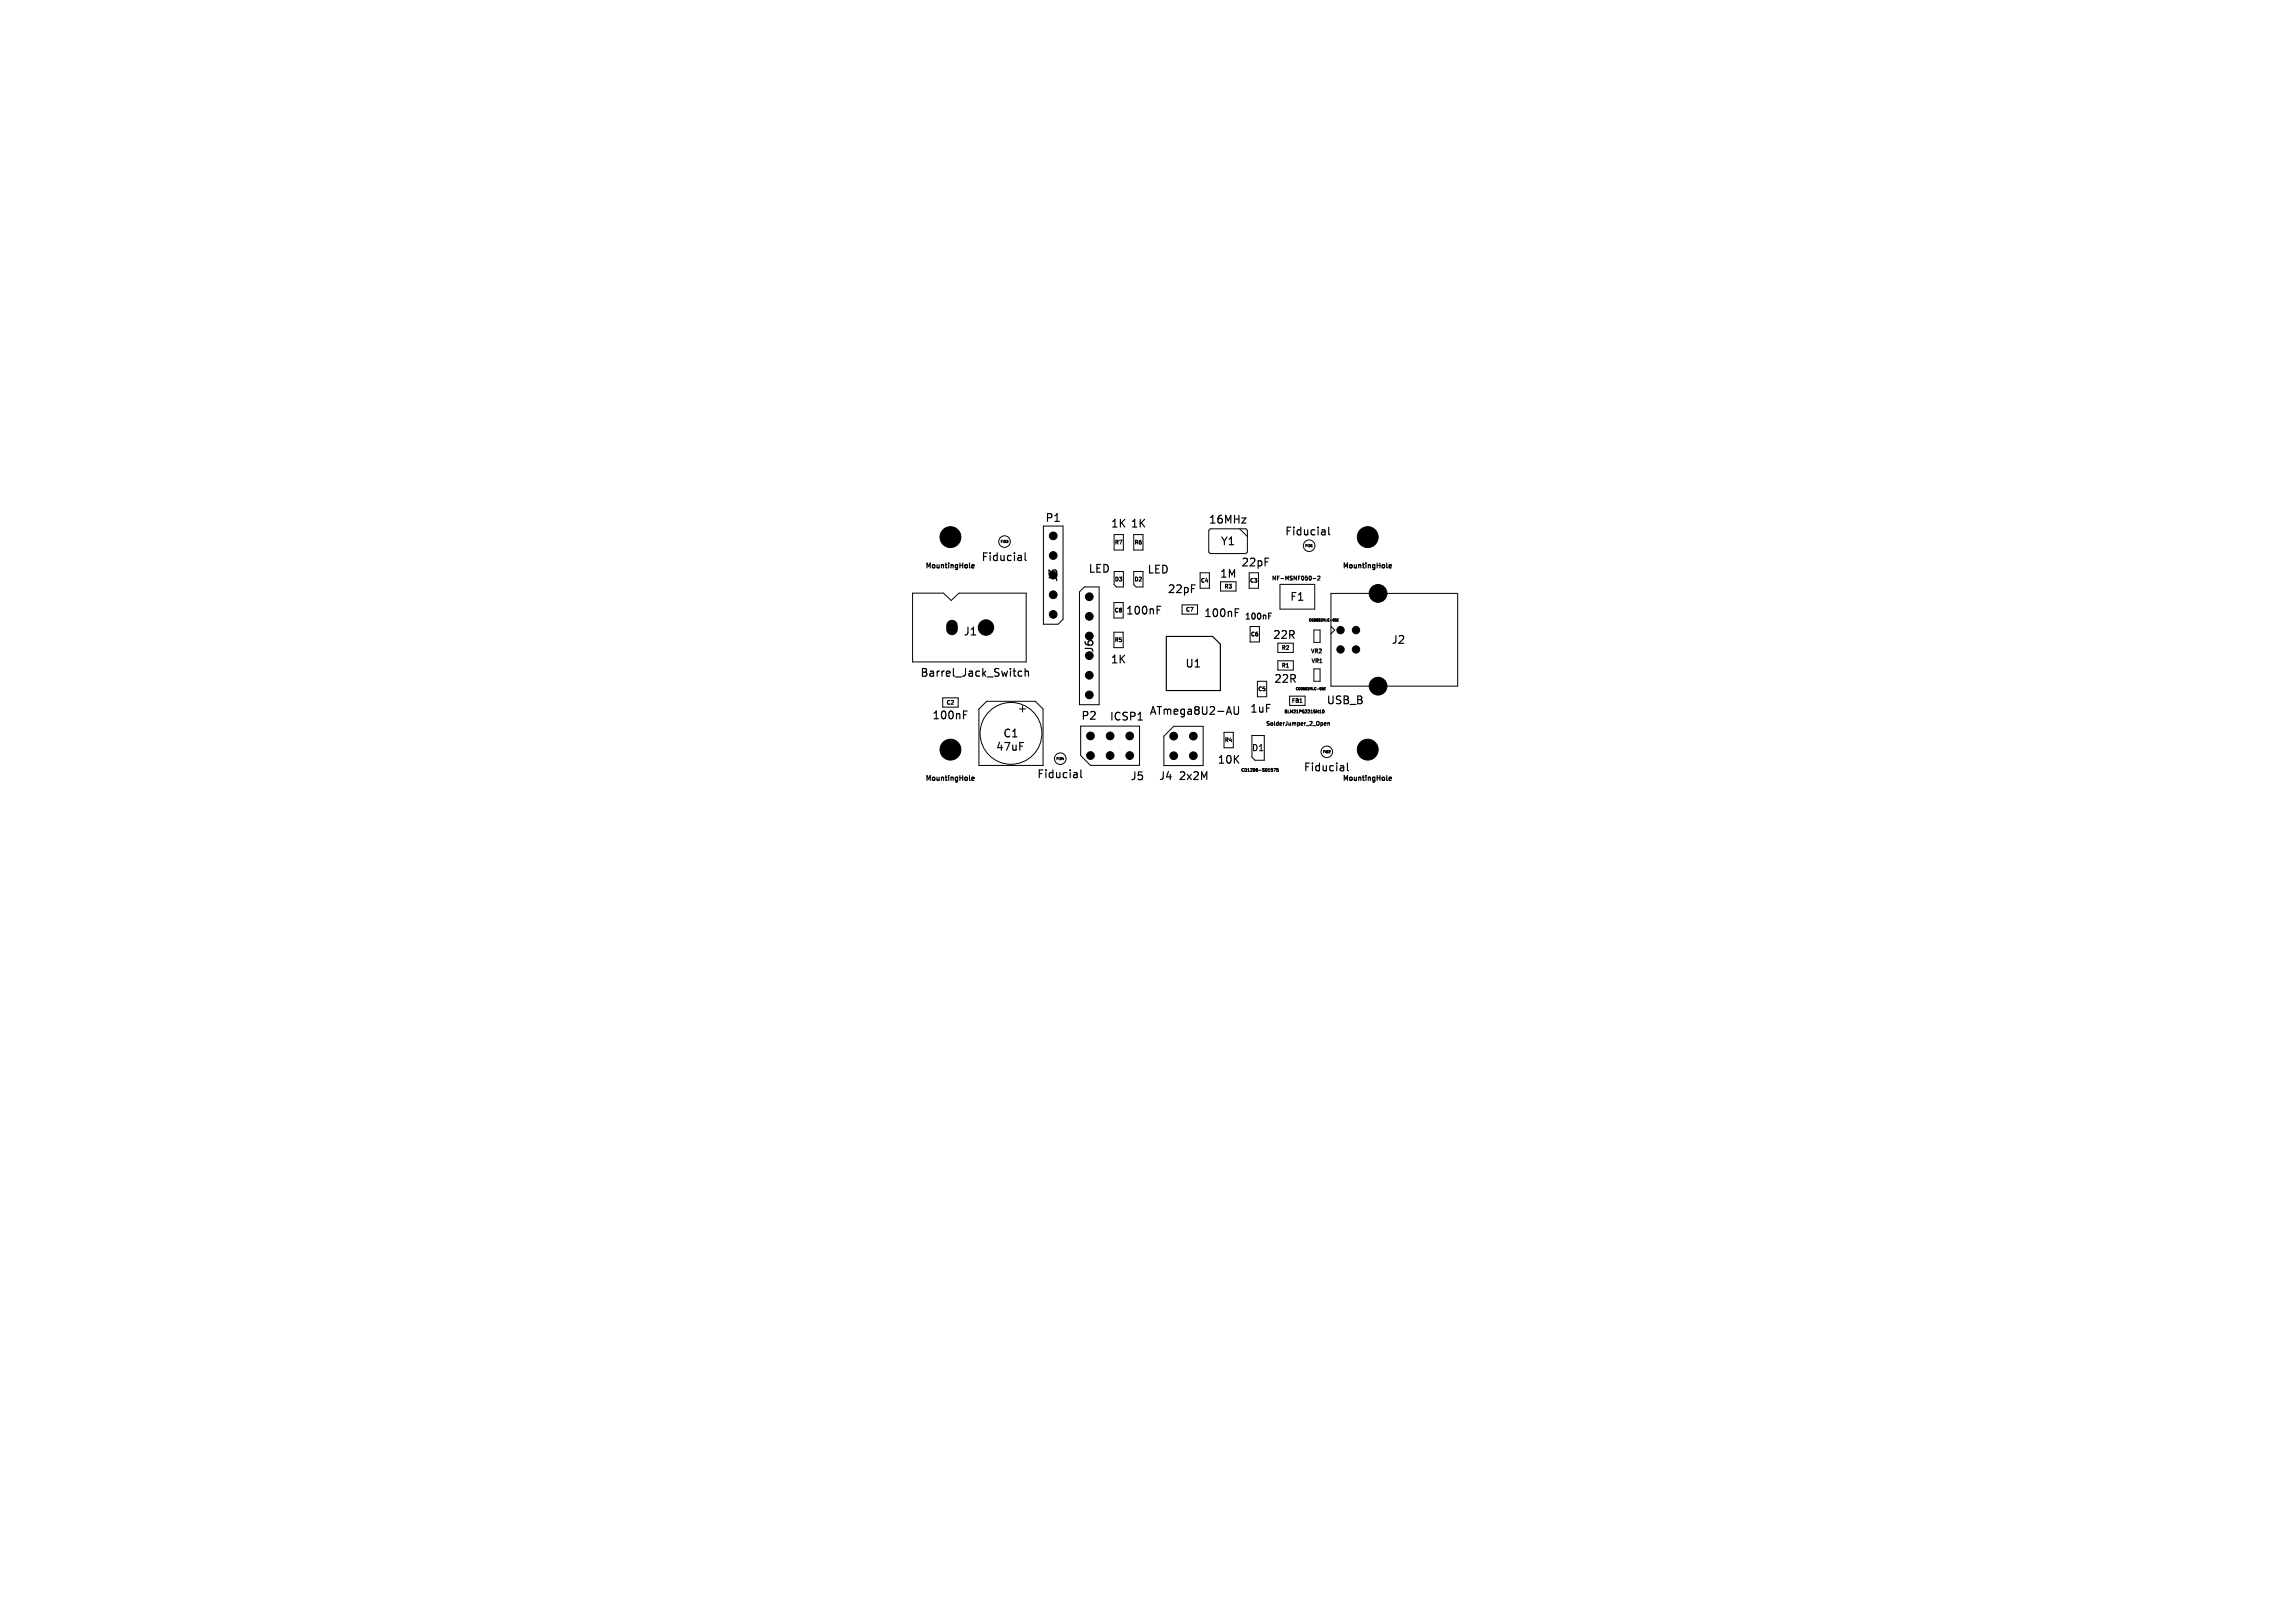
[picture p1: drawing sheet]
<svg xmlns="http://www.w3.org/2000/svg" width="297mm" height="210mm" viewBox="0 0 297 210" stroke-linecap="round" stroke-linejoin="round" font-family="sans-serif">
<defs><g id="words">
<g font-size="1.4">
<text x="135.2" y="67.7">P1</text>
<text x="143.7" y="68.5">1K 1K</text>
<text x="156.4" y="68">16MHz</text>
<text x="157.9" y="70.8">Y1</text>
<text x="166.2" y="69.5">Fiducial</text>
<text x="126.9" y="72.8">Fiducial</text>
<text x="137" y="75.4" transform="rotate(-90 137 75.4)">J3</text>
<text x="140.8" y="74.3">LED</text>
<text x="148.4" y="74.4">LED</text>
<text x="151" y="77">22pF</text>
<text x="157.8" y="75">1M</text>
<text x="160.6" y="73.5">22pF</text>
<text x="166.9" y="77.9">F1</text>
<text x="124.6" y="82.4">J1</text>
<text x="145.6" y="79.7">100nF</text>
<text x="155.7" y="80">100nF</text>
<text x="164.6" y="82.9">22R</text>
<text x="180" y="83.5">J2</text>
<text x="119" y="87.8">Barrel_Jack_Switch</text>
<text x="141.7" y="84.5" transform="rotate(-90 141.7 84.5)">J6</text>
<text x="143.7" y="86">1K</text>
<text x="153.3" y="86.6">U1</text>
<text x="164.8" y="88.6">22R</text>
<text x="120.6" y="93.3">100nF</text>
<text x="129.7" y="95.6">C1</text>
<text x="139.8" y="93.3">P2</text>
<text x="143.5" y="93.4">ICSP1</text>
<text x="148.7" y="92.7">ATmega8U2-AU</text>
<text x="161.7" y="92.4">1uF</text>
<text x="171.6" y="91.3">USB_B</text>
<text x="128.8" y="97.3">47uF</text>
<text x="134.1" y="100.9">Fiducial</text>
<text x="146.2" y="101.2">J5</text>
<text x="149.9" y="101.1">J4</text>
<text x="152.4" y="101.1">2x2M</text>
<text x="157.5" y="99">10K</text>
<text x="168.6" y="100">Fiducial</text>
</g>
<g font-size="1.1">
<text x="161" y="80.4">100nF</text>
<text x="161.9" y="97.4">D1</text>
</g>
<g font-size=".9">
<text x="119.6" y="73.7">MountingHole</text>
<text x="173.6" y="73.7">MountingHole</text>
<text x="119.6" y="101.2">MountingHole</text>
<text x="173.6" y="101.2">MountingHole</text>
</g>
<g font-size=".7">
<text x="144.2" y="70.5">R7</text>
<text x="146.8" y="70.5">R6</text>
<text x="144.2" y="75.3">D3</text>
<text x="146.8" y="75.3">D2</text>
<text x="155.4" y="75.5">C4</text>
<text x="158.4" y="76.2">R3</text>
<text x="161.7" y="75.5">C3</text>
<text x="164.5" y="75.3">MF-MSMF050-2</text>
<text x="144.2" y="79.3">C8</text>
<text x="144.2" y="83.2">R5</text>
<text x="153.4" y="79.2">C7</text>
<text x="161.8" y="82.4">C6</text>
<text x="162.8" y="89.5">C5</text>
<text x="165.8" y="86.5">R1</text>
<text x="165.8" y="84.2">R2</text>
<text x="169.6" y="84.6">VR2</text>
<text x="169.7" y="85.9">VR1</text>
<text x="122.4" y="91.3">C2</text>
<text x="163.7" y="94.1">SolderJumper_2_Open</text>
<text x="167.1" y="91">FB1</text>
<text x="158.4" y="96.1">R4</text>
</g>
<g font-size=".5">
<text x="166.2" y="92.4">BLM21PG221SN1D</text>
<text x="160.5" y="100">CD1206-S01575</text>
</g>
<g font-size=".4">
<text x="129.5" y="70.3">FID3</text>
<text x="168.9" y="70.8">FID1</text>
<text x="169.4" y="80.5">CG0603MLC-05E</text>
<text x="167.6" y="89.4">CG0603MLC-05E</text>
<text x="136.7" y="98.4">FID4</text>
<text x="171.2" y="97.5">FID2</text>
</g>
</g></defs>
<g fill="none" stroke="#000" stroke-width=".15">
<path d="M122.5 69v1M122.5 69.4h.6M123.1 69v1M123.5 69h.6l-.3 .3 .3 .1v.5l-.2 .1-.4-.1M125.5 72.9v.5l.1 .1M125.8 73.3l.3-.1-.1-.1h-.1l-.1 .1v.3h.2M132 71.9l.2 .1v.5M132.2 72.5h-.1M132.2 72.1l-.1 .1M132.7 71.5v.9l.1 .1M149.7 78.9h.4M149.7 78.4h.5"/>
<path d="M154.2 75.7h.5M159.9 79.3h.3M159.9 78.8h.4M160.7 67h.5l-.5 .7h.5M163.7 72.2h.5M164.2 79.7h.2M164.2 79.3h.3M171.3 68.5l.2 .2v.5M171.5 69.2h-.1M171.5 68.8h-.1M172 68.2v.9l.1 .1M176.5 69v1"/>
<path d="M176.5 69.4h.6M177.1 69v1M177.8 68.9l-.3 .7h.7M178 69.3v.7M179.5 72.9v.5l.1 .1M179.8 73.3l.3-.1-.1-.1h-.1l-.1 .1v.3h.2M122.5 96.9h.6M122.5 96.5v1M123.1 96.5v1M123.5 96.6l.4-.1 .2 .1v.1l-.6 .8h.6M124.7 92.5h.3M124.7 92h.5"/>
<path d="M132 96.1h.4M132.2 86.9l-.2-.1-.2 .2 .1 .5h.3M132.7 86.9l.1-.1 .2 .1 .1 .6M132.7 86.5v1M139.3 100l.1 .1v.5M139.9 99.6v.9l.1 .1M147.3 93.2h.5M150.9 82.4h6l1 1v6h-7zM158.8 92.1h.5M159 91.4l.4 1M159.7 91.4v.8l.2 .2h.3l.1-.2v-.8M173.8 99.1l.1 .1v.5"/>
<path d="M173.9 99.7h-.1M173.9 99.3l-.1 .1M174.4 98.7v.9l.1 .1M176.5 96.5v1M176.5 96.9h.6M177.1 96.5v1M177.5 97.5h.6M177.5 96.7l.3-.2v1M125.5 100.4v.5l.1 .1M125.8 100.8l.3-.1-.1-.1h-.1l-.1 .1v.3h.2M139.4 100.6h-.1M139.4 100.2h-.1"/>
<path d="M179.5 100.4v.5l.1 .1M179.8 100.8l.3-.1-.1-.1h-.1l-.1 .1v.3h.2"/>
</g>
<g fill="none" stroke="#000" stroke-width=".13">
<path d="M118.1 76.8h4l1 .9 1-.9h8.7v8.9h-14.7zM135 68.1h2.6v12l-.7 .7h-1.9zM139.7 76.6l.6-.7h1.9v15.3h-2.5zM144.2 78h1.2v2h-1.2zM144.2 69.2h1.2v2h-1.2zM144.2 74h1.2v2h-.9l-.3-.3zM146.7 69.2h1.2v2h-1.2zM146.7 74h1.2v2h-.9l-.3-.3zM153 78.3h2v1.2h-2zM155.3 74.1h1.2v2h-1.2zM156.4 68.6l.2-.2h4.6l.2 .2v2.8l-.2 .2h-4.6l-.2-.2zM158 75.3v1.2h2v-1.2"/>
<path d="M160.4 68.4l1 1M161.7 74.1v2h1.2v-2M165.6 75.6h4.5v3.2h-4.5zM169.7 70.7h.2M169.9 74.9h.4M170.5 74.6l.2-.1 .1 .2-.3 .4h.3M172.2 76.8h16.4v12h-16.4zM122 90.3h2v1.2h-2zM127.7 90.7h6.3l1 1v7.3h-8.3v-7.3zM131.9 91.7h.8M132.3 91.3v.8M139.9 94h7.6v5h-6.4l-1.2-1.2z"/>
<path d="M144.2 81.8h1.2v2h-1.2zM150.6 95.3l1.3-1.3h3.8v5.1h-5.1zM158.4 94.8h1.2v2h-1.2zM161.8 81.1h1.2v2h-1.2zM162 95.2h1.6v3.2h-1.2l-.4-.4zM162.7 88.2h1.2v2h-1.2zM164.5 99.4h.2M164.6 99.6l.1 .1-.1 .1M164.8 99.4h.3l-.2 .4M165.4 85.5h2v1.2h-2zM165.4 83.2v1.2h2v-1.2M165.4 99.4h-.2v.2h.2v.2h-.2"/>
<path d="M166.9 90.1h2v1.2h-2zM170 81.5h.8v1.6h-.8zM170 86.6h.8v1.6h-.8zM171.1 89h.2M171.1 89.1h.1M171.2 89.1h.1M171.2 91.9h-.1v.3h.2v-.2M171.3 89.1v.1l-.2 .1M171.4 93.7l.2-.1v-.1l-.2 .1v.2h.2M171.4 89.1h.1M171.5 89h-.1v.3h.1M171.8 93.6l.2-.1v.4"/>
<path d="M171.8 93.5v.4M172.2 81l.5 .5-.5 .5M172.8 80.1h.2M172.8 80.2l.2 .1M173 80.3l-.2 .1M173 80.3h.1M173.1 80.2h.1M173.2 80.1h-.1v.3h.1"/>
<circle cx="130" cy="70.1" r=".75"/>
<circle cx="169.4" cy="70.6" r=".75"/>
<circle cx="130.8" cy="94.9" r="4"/>
<circle cx="137.2" cy="98.2" r=".75"/>
<circle cx="171.7" cy="97.3" r=".75"/>
</g>
<g fill="#000" stroke="#000" stroke-width=".13">
<circle cx="123" cy="69.5" r="1.35"/>
<circle cx="136.3" cy="79.5" r=".5"/>
<circle cx="136.3" cy="77" r=".5"/>
<circle cx="136.3" cy="71.9" r=".5"/>
<circle cx="136.3" cy="69.3" r=".5"/>
<circle cx="141" cy="77.2" r=".5"/>
<circle cx="141" cy="79.8" r=".5"/>
<circle cx="177" cy="69.5" r="1.35"/>
<circle cx="178.3" cy="76.8" r="1.15"/>
<circle cx="123" cy="97" r="1.35"/>
<circle cx="127.6" cy="81.2" r="1"/>
<circle cx="141" cy="82.3" r=".5"/>
<circle cx="141" cy="87.4" r=".5"/>
<circle cx="141" cy="84.8" r=".5"/>
<circle cx="141" cy="89.9" r=".5"/>
<circle cx="141.1" cy="95.2" r=".5"/>
<circle cx="141.1" cy="97.8" r=".5"/>
<circle cx="143.7" cy="97.8" r=".5"/>
<circle cx="143.7" cy="95.2" r=".5"/>
<circle cx="146.2" cy="97.8" r=".5"/>
<circle cx="146.2" cy="95.2" r=".5"/>
<circle cx="151.9" cy="97.8" r=".5"/>
<circle cx="151.9" cy="95.3" r=".5"/>
<circle cx="154.4" cy="97.8" r=".5"/>
<circle cx="154.4" cy="95.3" r=".5"/>
<circle cx="173.5" cy="81.5" r=".47"/>
<circle cx="173.5" cy="84" r=".48"/>
<circle cx="175.5" cy="81.5" r=".47"/>
<circle cx="175.5" cy="84" r=".48"/>
<circle cx="177" cy="97" r="1.35"/>
<circle cx="178.3" cy="88.8" r="1.15"/>
</g>
<path d="M123.2 81v.5" fill="none" stroke="#000" stroke-width="1.5"/>
<use href="#words"/>
</svg>
